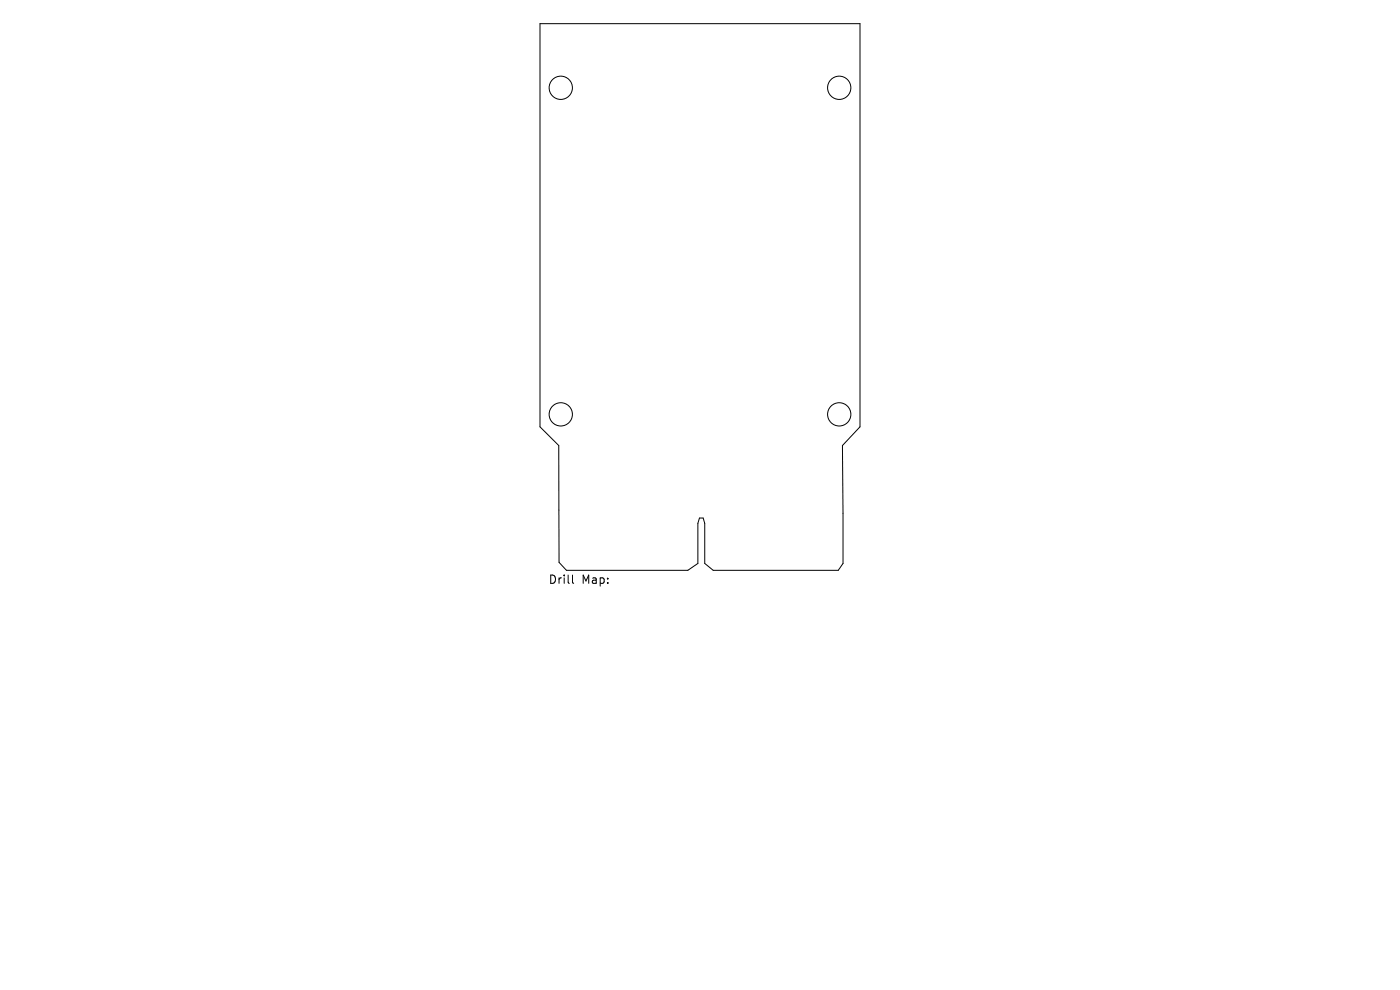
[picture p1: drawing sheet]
<svg xmlns="http://www.w3.org/2000/svg" width="297mm" height="210mm" viewBox="0 0 297 210" stroke-linecap="round" stroke-linejoin="round" font-family="sans-serif">
<defs><g id="words">
<g font-size="2.5">
<text x="116.3" y="124.1">Drill</text>
<text x="123.4" y="124.1">Map:</text>
</g>
</g></defs>
<g fill="none" stroke="#000" stroke-width=".21">
<path d="M114.6 5h67.8v85.5l-3.7 4 .1 25-1 1.5h-26.5l-1.8-1.5v-8.5l-.3-1.1h-.8l-.3 1.1v8.5l-2.2 1.5h-25.7l-1.6-1.7-.1-24.8-3.9-4zM121.5 122v1.5l.2 .3"/>
<circle cx="119" cy="18.6" r="2.47"/>
<circle cx="178" cy="18.6" r="2.47"/>
<circle cx="119" cy="87.9" r="2.47"/>
<circle cx="178" cy="87.9" r="2.47"/>
</g>
<use href="#words"/>
</svg>
